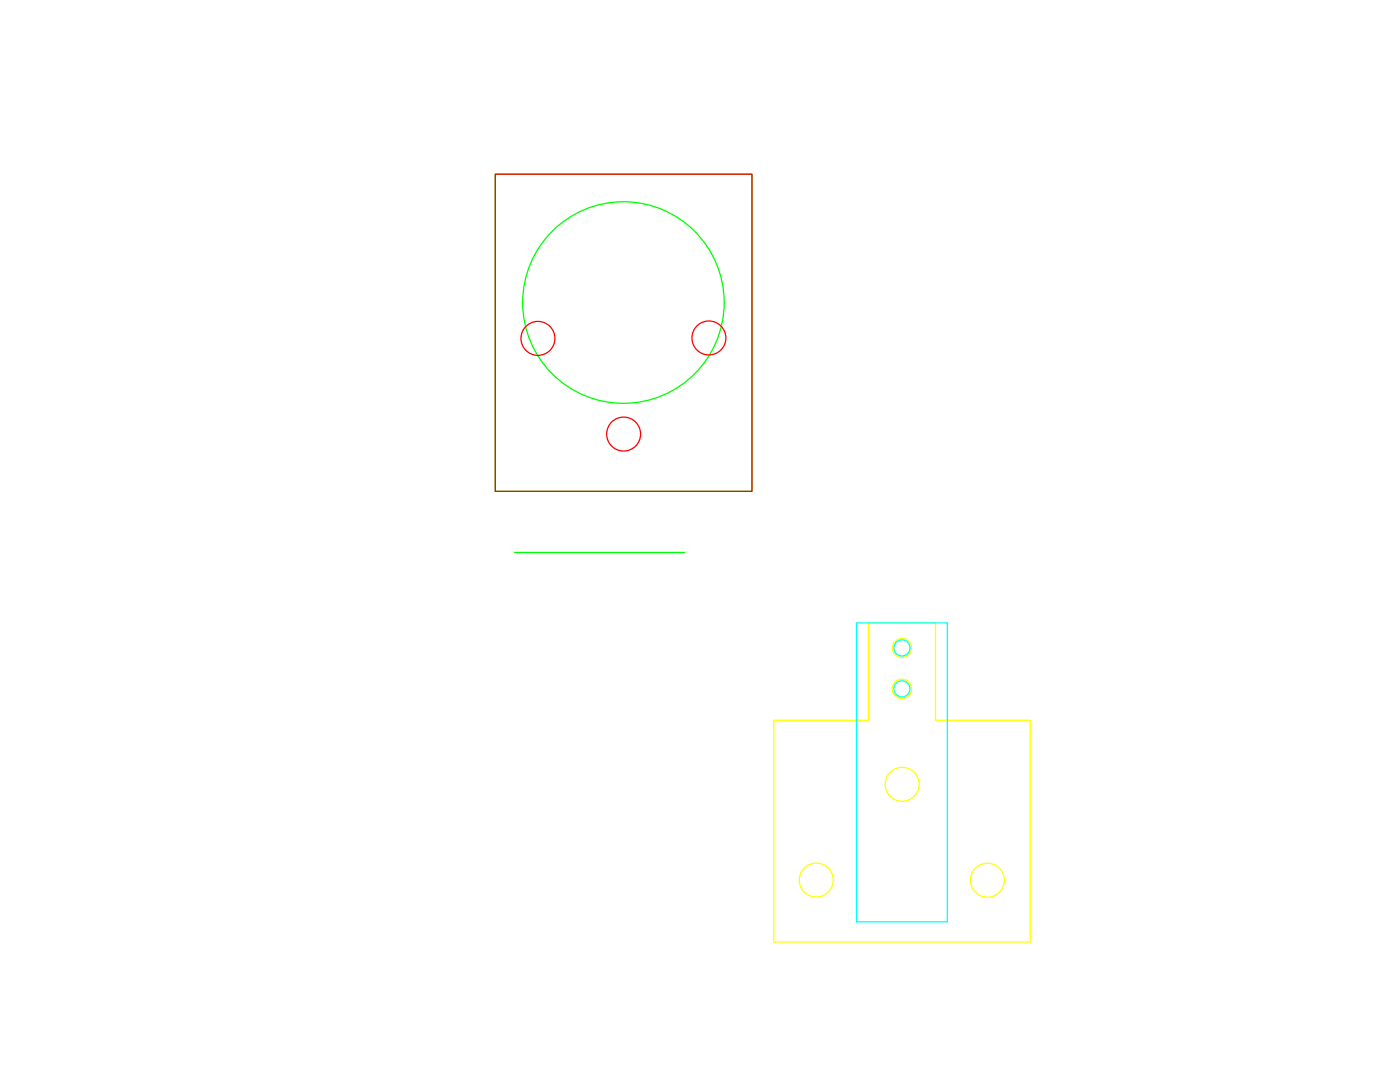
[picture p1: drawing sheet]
<svg xmlns="http://www.w3.org/2000/svg" width="279mm" height="216mm" viewBox="0 0 279 216" stroke-linecap="round" stroke-linejoin="round" font-family="sans-serif">
<g fill="none" stroke="#0f0" stroke-width=".25">
<path d="M98.8 34.8h51.3v63.2h-51.3zM102.7 110.2h34"/>
<circle cx="124.4" cy="60.4" r="20.1"/>
</g>
<g fill="none" stroke="#f00" stroke-width=".25">
<path d="M98.8 34.8h51.3v63.2h-51.3z"/>
<circle cx="107.4" cy="67.5" r="3.4"/>
<circle cx="141.5" cy="67.4" r="3.4"/>
<circle cx="124.5" cy="86.6" r="3.4"/>
</g>
<g fill="none" stroke="#ff0" stroke-width=".25">
<path d="M173.3 124.3h13.4v19.4h18.9v44.3h-51.2v-44.3h18.9z"/>
<circle cx="180" cy="137.5" r="1.91"/>
<circle cx="180" cy="129.3" r="1.91"/>
<circle cx="180" cy="156.5" r="3.4"/>
<circle cx="162.9" cy="175.6" r="3.4"/>
<circle cx="197.1" cy="175.6" r="3.4"/>
</g>
<g fill="none" stroke="#0ff" stroke-width=".25">
<path d="M170.9 124.3h18.2v59.6h-18.2z"/>
<circle cx="180" cy="137.5" r="1.61"/>
<circle cx="180" cy="129.3" r="1.61"/>
</g>
</svg>
